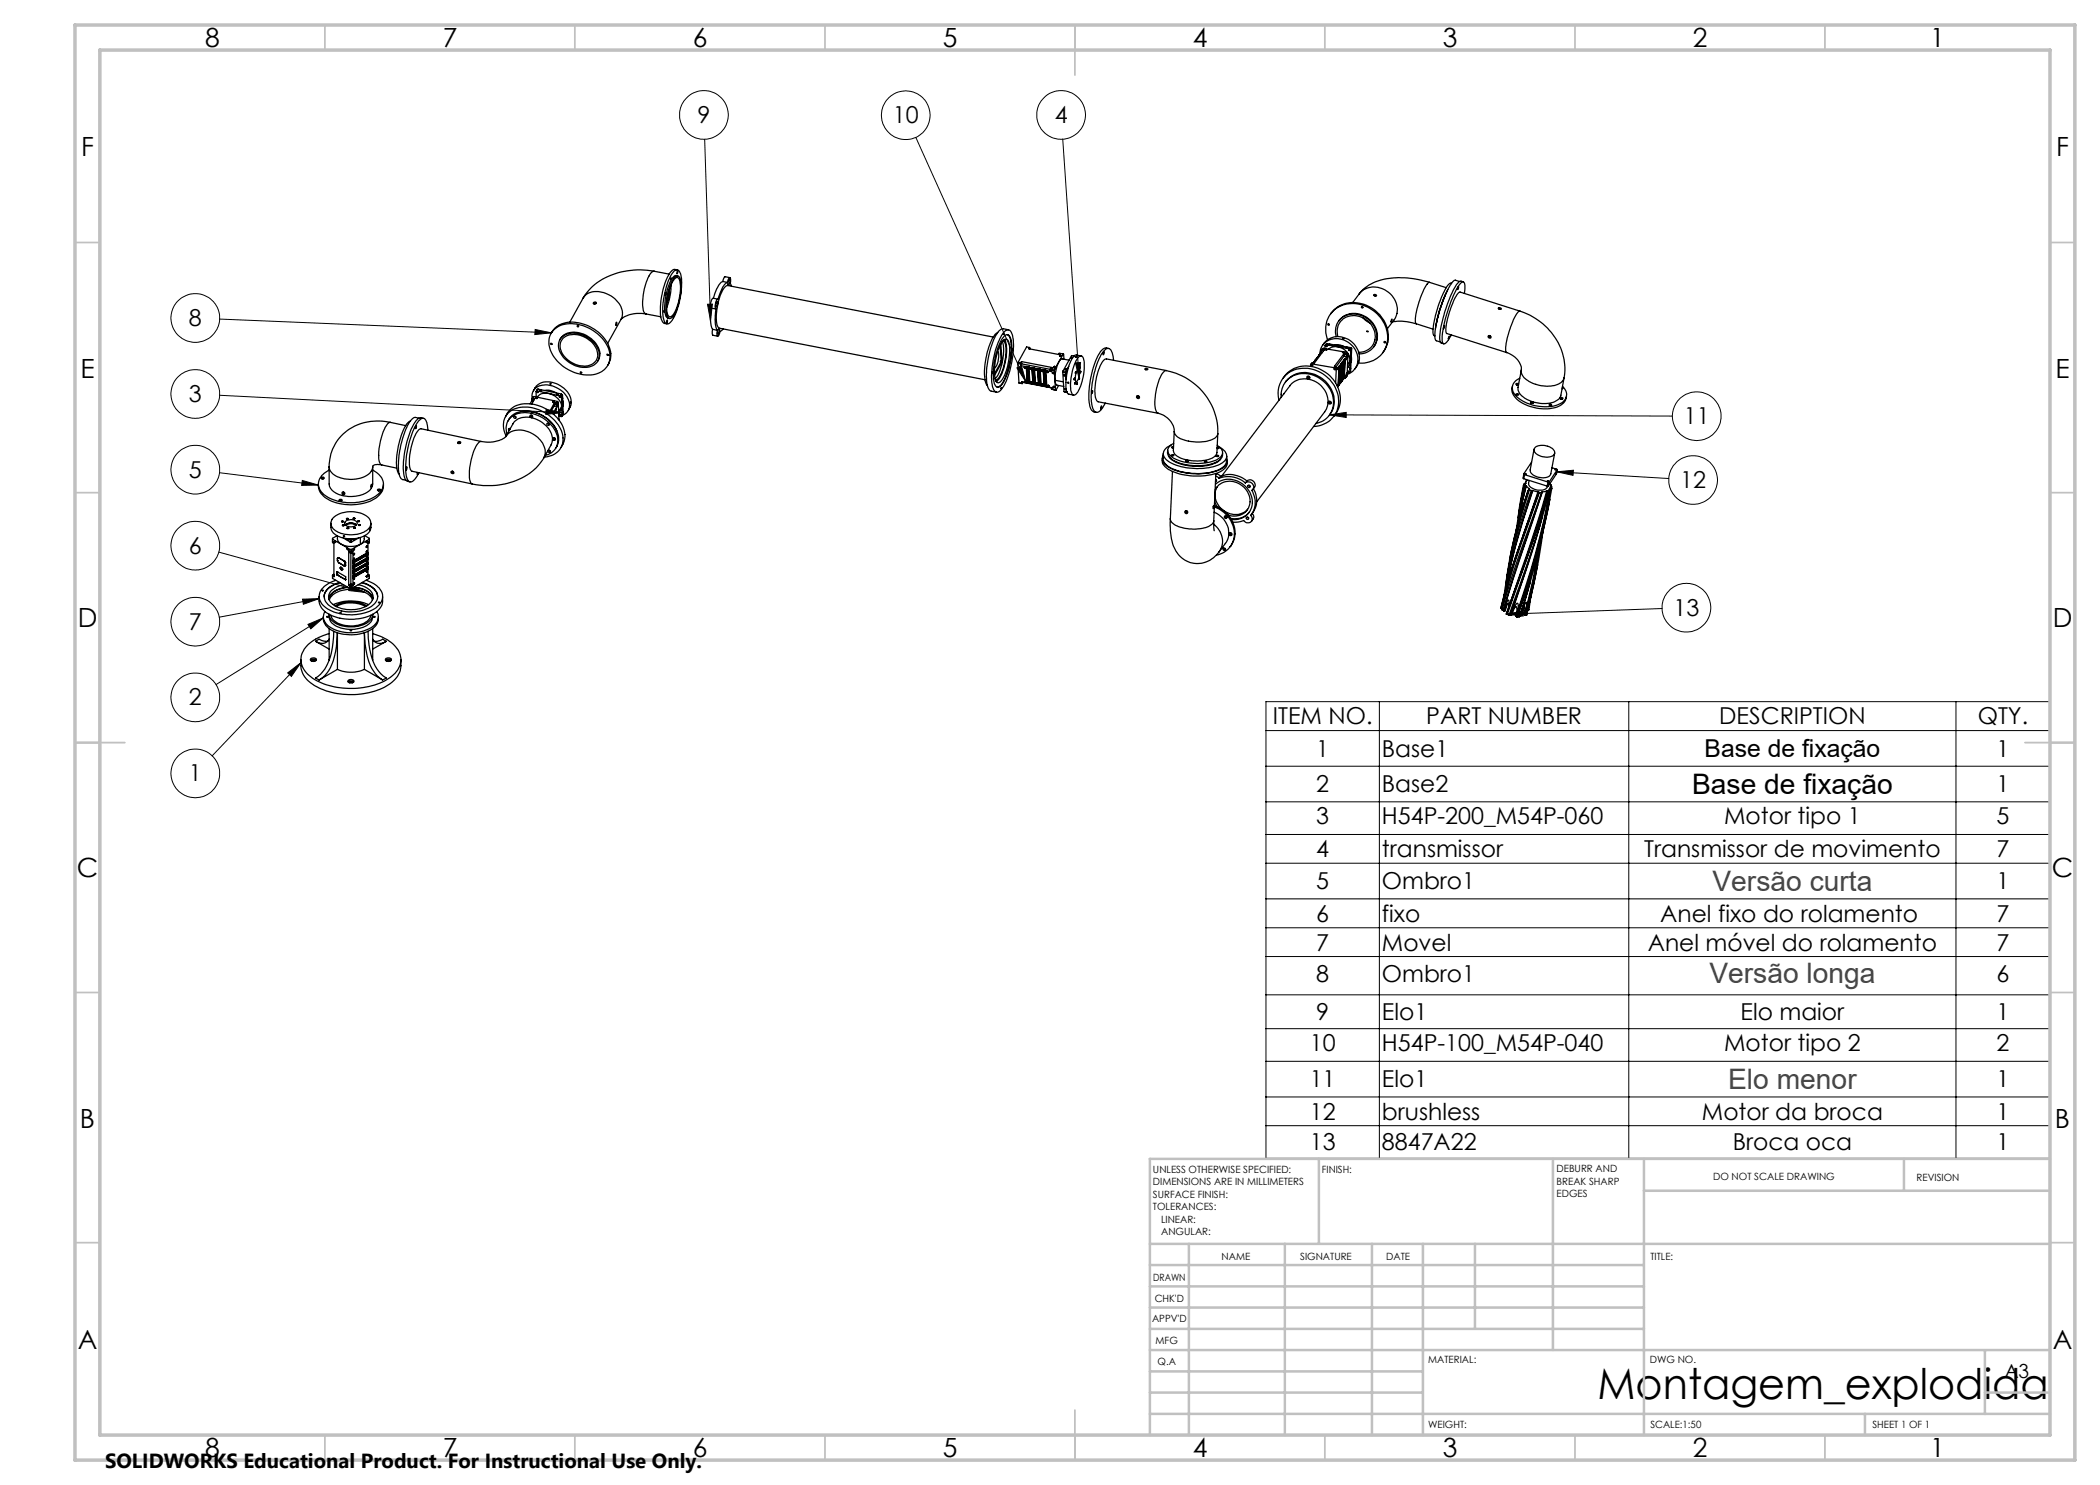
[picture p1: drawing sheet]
<svg xmlns="http://www.w3.org/2000/svg" width="420mm" height="297mm" viewBox="0 0 420 297" stroke-linecap="round" stroke-linejoin="round" font-family="sans-serif">
<defs><g id="words">
<text font-size="8.5" x="319.5" y="279.7">Montagem_explodida</text>
<text font-size="5.6" x="338.4" y="158.8">Base de fixação</text>
<g font-size="5.6" fill="#434343">
<text x="342.5" y="178.2">Versão curta</text>
<text x="341.9" y="196.7">Versão longa</text>
<text x="345.6" y="217.8">Elo menor</text>
</g>
<g font-size="5.3">
<text x="41" y="9.5">8</text>
<text x="88.5" y="9.5">7</text>
<text x="138.5" y="9.5">6</text>
<text x="188.5" y="9.5">5</text>
<text x="238.5" y="9.5">4</text>
<text x="288.5" y="9.5">3</text>
<text x="338.5" y="9.5">2</text>
<text x="386" y="9.5">1</text>
<text x="16.2" y="31.3">F</text>
<text x="411.2" y="31.3">F</text>
<text x="16.1" y="75.5">E</text>
<text x="411.1" y="75.5">E</text>
<text x="15.5" y="125.5">D</text>
<text x="410.5" y="125.5">D</text>
<text x="15.4" y="175.5">C</text>
<text x="410.4" y="175.5">C</text>
<text x="16" y="225.5">B</text>
<text x="411" y="225.5">B</text>
<text x="15.5" y="269.8">A</text>
<text x="410.5" y="269.8">A</text>
<text x="41" y="291.5">8</text>
<text x="88.5" y="291.5">7</text>
<text x="138.5" y="291.5">6</text>
<text x="188.5" y="291.5">5</text>
<text x="238.5" y="291.5">4</text>
<text x="288.5" y="291.5">3</text>
<text x="338.5" y="291.5">2</text>
<text x="386" y="291.5">1</text>
</g>
<text font-size="4.9" x="340.9" y="151.5">Base de fixação</text>
<g font-size="4.7">
<text x="139.5" y="24.6">9</text>
<text x="178.6" y="24.7">10</text>
<text x="210.9" y="24.6">4</text>
<text x="37.8" y="65.2">8</text>
<text x="37.8" y="80.4">3</text>
<text x="336.8" y="84.9">11</text>
<text x="37.8" y="95.6">5</text>
<text x="336" y="97.6">12</text>
<text x="37.8" y="110.8">6</text>
<text x="37.8" y="126">7</text>
<text x="334.7" y="123.2">13</text>
<text x="37.8" y="141.1">2</text>
<text x="254.6" y="144.9">ITEM NO.</text>
<text x="285.3" y="144.9">PART NUMBER</text>
<text x="343.8" y="144.9">DESCRIPTION</text>
<text x="395.5" y="144.9">QTY.</text>
<text x="263.2" y="151.3">1</text>
<text x="276.4" y="151.3">Base1</text>
<text x="399.3" y="151.3">1</text>
<text x="37.8" y="156.3">1</text>
<text x="263.2" y="158.5">2</text>
<text x="276.4" y="158.5">Base2</text>
<text x="399.3" y="158.5">1</text>
<text x="263.2" y="164.9">3</text>
<text x="276.4" y="164.9">H54P-200_M54P-060</text>
<text x="344.8" y="164.9">Motor tipo 1</text>
<text x="399.3" y="164.9">5</text>
<text x="263.2" y="171.4">4</text>
<text x="276.4" y="171.4">transmissor</text>
<text x="328.8" y="171.4">Transmissor de movimento</text>
<text x="399.3" y="171.4">7</text>
<text x="263.2" y="177.9">5</text>
<text x="276.4" y="177.9">Ombro1</text>
<text x="399.3" y="177.9">1</text>
<text x="263.2" y="184.3">6</text>
<text x="276.4" y="184.3">fixo</text>
<text x="332.1" y="184.3">Anel fixo do rolamento</text>
<text x="399.3" y="184.3">7</text>
<text x="263.2" y="190.1">7</text>
<text x="276.4" y="190.1">Movel</text>
<text x="329.6" y="190.1">Anel móvel do rolamento</text>
<text x="399.3" y="190.1">7</text>
<text x="263.2" y="196.4">8</text>
<text x="276.4" y="196.4">Ombro1</text>
<text x="399.3" y="196.4">6</text>
<text x="263.2" y="204">9</text>
<text x="276.4" y="204">Elo1</text>
<text x="348.1" y="204">Elo maior</text>
<text x="399.3" y="204">1</text>
<text x="261.9" y="210.2">10</text>
<text x="276.4" y="210.2">H54P-100_M54P-040</text>
<text x="344.8" y="210.2">Motor tipo 2</text>
<text x="399.3" y="210.2">2</text>
<text x="261.9" y="217.5">11</text>
<text x="276.4" y="217.5">Elo1</text>
<text x="399.3" y="217.5">1</text>
<text x="262" y="223.9">12</text>
<text x="276.4" y="223.9">brushless</text>
<text x="340.4" y="223.9">Motor da broca</text>
<text x="399.3" y="223.9">1</text>
<text x="262" y="230.1">13</text>
<text x="276.4" y="230.1">8847A22</text>
<text x="346.5" y="230.1">Broca oca</text>
<text x="399.3" y="230.1">1</text>
</g>
<text font-size="4.1" x="21" y="293.7">SOLIDWORKS Educational Product. For Instructional Use Only.</text>
<text font-size="3.9" x="400.9" y="275.5">A3</text>
<g font-size="2">
<text x="230.6" y="234.6">UNLESS OTHERWISE SPECIFIED:</text>
<text x="230.6" y="237.1">DIMENSIONS ARE IN MILLIMETERS</text>
<text x="230.6" y="239.6">SURFACE FINISH:</text>
<text x="264.4" y="234.6">FINISH:</text>
<text x="311.3" y="234.5">DEBURR AND</text>
<text x="311.3" y="237">BREAK SHARP</text>
<text x="311.3" y="239.5">EDGES</text>
<text x="342.6" y="236">DO NOT SCALE DRAWING</text>
<text x="383.3" y="236.2">REVISION</text>
<text x="230.6" y="242.1">TOLERANCES:</text>
<text x="232.2" y="244.6">LINEAR:</text>
<text x="232.2" y="247.1">ANGULAR:</text>
<text x="244.3" y="252">NAME</text>
<text x="260" y="251.9">SIGNATURE</text>
<text x="277.2" y="251.9">DATE</text>
<text x="330.1" y="251.9">TITLE:</text>
<text x="230.6" y="256.1">DRAWN</text>
<text x="230.9" y="260.3">CHK'D</text>
<text x="230.4" y="264.4">APPV'D</text>
<text x="231.1" y="268.8">MFG</text>
<text x="231.5" y="273">Q.A</text>
<text x="285.6" y="272.5">MATERIAL:</text>
<text x="330" y="272.5">DWG NO.</text>
<text x="285.6" y="285.5">WEIGHT:</text>
<text x="330.1" y="285.6">SCALE:1:50</text>
<text x="374.5" y="285.6">SHEET 1 OF 1</text>
</g>
</g></defs>
<g fill="none" stroke="#000" stroke-width=".25">
<path d="M116.6 59.6a3.4 3.4 0 0 1 4.2-1.1 5.1 5.1 0 0 1 3.7 4.3l-.2 .9-2.8 5M116.6 59.6l-2.7 4.8M130.8 54.3a14.3 14.3 0 0 0-13 3.8l-1.2 1.5M130.8 54.3a1.8 1.8 0 0 0-1.3 1.4 11.2 11.2 0 0 0-.7 6.7l.4 .4M130.8 54.3l3 .5M133 58.6h.1v.3l-.1 .2zM133.6 59.3v.2zM133.7 58.7v.7M133.7 59.4l-.2 .5M133.7 59.4l.2 .1M133.8 58.2l.1 1.3M133.9 59.5l-.5 .9"/>
<path d="M134.2 55.6v.3zM134.2 57l-.2 2.3-.7 2.2M134.8 54.3a.73 .73 0 0 1 .8-.3 .73 .73 0 0 1 .5 .7 14.1 14.1 0 0 1-1.9 9.6 .75 .75 0 0 1-.8 .5 .75 .75 0 0 1-.6-.8 13.9 13.9 0 0 1 2-9.7zM135 55.7a.55 .55 0 0 1 .6-.1 .55 .55 0 0 1 .4 .6 10.1 10.1 0 0 1-1.6 7 .52 .52 0 0 1-.6 .1 .52 .52 0 0 1-.3-.5 10 10 0 0 1 1.5-7.1zM135 55.3a.61 .61 0 0 1 .7-.1 .61 .61 0 0 1 .4 .7 11.2 11.2 0 0 1-1.7 7.6 .61 .61 0 0 1-.7 .1 .61 .61 0 0 1-.4-.6 11.5 11.5 0 0 1 1.6-7.5zM135.5 54a1.41 1.41 0 0 0-1.8 1.1 14.5 14.5 0 0 0-1.4 8.8l.5 .8 .6 .1M135.5 54.3l.1 .1-.2 .3zM135.5 55.2a1.29 1.29 0 0 0-1.4 1.1 11.2 11.2 0 0 0-.9 7l.3 .3 .4 .1M143.6 59.8l-1-.1a1.86 1.86 0 0 0-.4 1.9M143.6 59.9a1.65 1.65 0 0 0-.4 1.9M144.6 56.3a4.9 4.9 0 0 0-1.9 3.4M144.6 56.3l.9 .2"/>
<path d="M145.5 56.5a4.5 4.5 0 0 0-1.8 2.9l-.1 .5M145.5 56.5v-.2a.54 .54 0 0 1 .6-.7v1.1l.2 .6M145.8 55.9a.8 .8 0 0 1-.2 1.1v-.4zM146 55.5l-1.1-.1-.3 .9M271.9 58.8a4.3 4.3 0 0 1 6.8 .7 3.8 3.8 0 0 1 .1 4.5l-1.3 1.8M271.9 58.8l-1.4 1.7M274.8 58.9h.3l.2 .2a.28 .28 0 0 1-.3 .1 .28 .28 0 0 1-.2-.3zM274.8 59.2h.4M285.9 56.5a15.7 15.7 0 0 0-12.1 .5l-1.1 .8-.8 1M285.9 56.5h-.1a12.5 12.5 0 0 0-2.5 5.7l-.2 1.5v.6l.2 .5M285.9 56.5l3.3 1M289.1 58.8a28.9 28.9 0 0 0-1.8 5.9"/>
<path d="M289.6 57.9a25.7 25.7 0 0 0-2.5 7.8M290.3 56.7a.58 .58 0 0 0-.8 .4 21 21 0 0 0-2.9 9.7l.2 .3 .2 .1M291.7 57.3l-.2 .6zM291.9 56.3l-.8-.2a1.44 1.44 0 0 0-1.1 1 25.8 25.8 0 0 0-3 10.5l.3 .6 .8 .2M292.7 56.4l-.5-.2a1.63 1.63 0 0 0-1.2 1.2 25.9 25.9 0 0 0-3.1 10.4l.3 .8 .5 .2M292.9 58.7l.1-.9a1.46 1.46 0 0 0-.4-1.4 3.5 3.5 0 0 0-1.6 2.1 24.6 24.6 0 0 0-2.6 9.7 .45 .45 0 0 0 .3 .5 .45 .45 0 0 0 .6-.2l.9-1.5M106.4 79.8h.1M106.4 79.7a2.35 2.35 0 0 1 2.7-2.7 4.8 4.8 0 0 1 4.8 4.1 2.16 2.16 0 0 1-1.4 2M106.6 79.7h.3l-.5 1.1M106.6 79.7l-.2 .1M106.7 78.2a3.2 3.2 0 0 1 4.5-1.5 4.2 4.2 0 0 1 3 4.3l-.5 1.1M106.8 79.3l-.2 .4"/>
<path d="M106.8 79.3l4.7 1M106.8 79.3l-.4 .5M106.9 79.8l-.3-.1-.3 .3M107.2 79.6l.1 .1h.2M107.2 79.6l.2-.1 .1 .2M107.2 79.6h.1M107.2 79.6v.1M107.2 79.6l.3 .1M107.2 78.3v1.1M107.4 78.2l-.2 .1M107.4 78.2l4.7 1M107.4 78.3v.1"/>
<path d="M107.5 79.4a2.59 2.59 0 0 1 3.8 0 2.52 2.52 0 0 1 1 1.9M107.5 79.7h.1M107.5 79.7h-.1M107.6 77.8l-.2 .4M107.6 77.8l4.7 1M107.6 77.8l-.4 .5M108 78.1l.1 .1h.2M108 78.1l.2-.1 .1 .2M108 78.1h.1M108 78.1l.1 .1M108 78.1l.3 .1M108 78.1v.1"/>
<path d="M108.3 78.2h-.1M108.3 78.2h.1M108.9 78.1a3 3 0 0 1 2.4 .5M110.2 66.7a4.6 4.6 0 0 1 5.2-2.2 7.8 7.8 0 0 1 6.8 6.2l-.1 1.1-.5 1.3M110.8 66a6 6 0 0 1 6.6-.5 7.1 7.1 0 0 1 4.6 5.9 4 4 0 0 1-4.8 3.6 8 8 0 0 1-7.4-6.1 3.5 3.5 0 0 1 1-2.9zM111.4 78.8v.1h.3M111.4 78.8h.3v.1M111.4 78.8v.1M111.4 78.9h.1M111.4 78.9h.3M111.7 78.9h-.1M111.7 78.9h.1"/>
<path d="M111.9 79.3v.1M112 67.9a3.3 3.3 0 0 1 4.2-1.2 4.7 4.7 0 0 1 3.7 4.6l-.3 .9M112.1 79.2l.2 .2M112.3 79.4l.1 3.8M112.3 78.8l-.2 .4M112.3 78.8l.2 .2M112.4 67.4a4.2 4.2 0 0 1 5.1 .1 3.9 3.9 0 0 1 2.2 4.5 3.5 3.5 0 0 1-4.6 1.2 4.7 4.7 0 0 1-3.4-4.5l.2-.5zM112.4 79.6v.1M112.4 79.7v.1M112.4 79.7h.1M112.5 79.6l-.1 .2M112.5 79.6l-.1 .1"/>
<path d="M112.5 79l-.2 .4M112.5 79l.1 3.8-.2 .4M112.6 67.7a4.4 4.4 0 0 1 5.8 .8 2.86 2.86 0 0 1 .5 4 4.2 4.2 0 0 1-5.3-.5 3.1 3.1 0 0 1-1.2-4.1zM118.7 60.5a.26 .26 0 0 1 .4-.1 .26 .26 0 0 1 .1 .3 .26 .26 0 0 1-.4 .1 .26 .26 0 0 1-.1-.3zM119.1 60.7l-.1-.1-.1 .2M123.3 64.4l.1 .3-.2 .3zM129.2 62.8a5.6 5.6 0 0 0-5 1.1M129.2 62.8l3 .6M132.8 62.1v.3zM133.4 64l.1 .3-.2 .2zM142.2 61.6l-.1 2.1a3.8 3.8 0 0 0 .4 2.2M142.2 61.6l1 .2"/>
<path d="M142.5 65.9l.1 1.2 .9 .1M142.5 65.9l1 .2M143.2 61.8l-.1 1.7a4.3 4.3 0 0 0 .4 2.6M143.4 60.3h.1l.1 .2-.3 .9-.1-.5zM143.8 65.7l.1 .5-.3 .6v-.7zM144.6 65.8l-.1 .2a1.64 1.64 0 0 0-.8 1.2h-.1a.89 .89 0 0 1-.1-1.1M198.4 74.4v.2zM198.6 67.4l-53-10.3a1.61 1.61 0 0 0-1.2 1.3 11 11 0 0 0-.9 6.8l.4 .4 53.1 10.3M199.4 76.2l-.2 .1M199.5 70.3a3.5 3.5 0 0 1-.6 3.3M199.6 66.5a4.8 4.8 0 0 0-1.9 3 12.7 12.7 0 0 0-.5 7.3l.3 .3M200 69.1l.2 3.3"/>
<path d="M200.1 72.2v.2zM200.2 68.8l.2 3.6M200.2 77.5v.2zM200.2 72.4l-1.3 2.4M200.2 72.4h.2M200.4 72.4l-1.5 2.7M200.4 68.3a9.4 9.4 0 0 1-.7 6.5l-.7 .9M200.6 68.2a2.3 2.3 0 0 1 .6 2.2 8.9 8.9 0 0 1-1.8 5.5l-.3 .1M200.7 66.7v.2zM200.8 67.9a.67 .67 0 0 1 .8 0 .67 .67 0 0 1 .2 .7 11.6 11.6 0 0 1-1.6 7.7 .59 .59 0 0 1-.7 .2 .59 .59 0 0 1-.4-.6 11.1 11.1 0 0 1 1.7-8zM200.8 67.2a.73 .73 0 0 1 .9-.2 .73 .73 0 0 1 .4 .7 13.5 13.5 0 0 1-1.9 9.4 .71 .71 0 0 1-.7 .4 .71 .71 0 0 1-.6-.7 13.7 13.7 0 0 1 1.9-9.6zM201 68l-.1-.1a7 7 0 0 1 0 5.1l-.9 2.5-.8 .8"/>
<path d="M201.1 66.1a.77 .77 0 0 1 .8-.1 .77 .77 0 0 1 .5 .7 14.6 14.6 0 0 1-.8 8.4l-.7 1.8a2 2 0 0 1-1.6 1.5 1.77 1.77 0 0 1-.9-1.8 17.2 17.2 0 0 1 2.4-10.1zM201.5 67a2.42 2.42 0 0 1 .7 2.2 14.9 14.9 0 0 1-1.9 7.7l-.5 .4-.4 .1M201.7 66l-1-.2a1.76 1.76 0 0 0-1.5 1.2 17.4 17.4 0 0 0-1.7 10.3l.5 .8 1.3 .3M202.6 69.7l-.1 .3zM203.6 72.7l.2 3.9M203.6 72.7l.5 .1M203.6 72.5l.6 .1M203.6 72.5v.2M203.8 76.6l.6 .1M204.1 72.8l.1 .3M204.2 73.1l1 .2M204.2 72.6l-.1 .2"/>
<path d="M204.2 72.6v.3zM204.2 72.6h.1M204.3 72.3l6.2 1.2-.1 .3M204.3 72.3l-.1 .3M204.3 72.3v.5M204.3 72.8l-.1 .3M204.3 72.8l5.7 1.1M204.4 76.7h.1M204.4 76.4v.1l.1-.1M204.6 76.5l5.7 1v.2M204.6 76.4v.1M204.6 76.5l-.2 .2"/>
<path d="M204.9 73.5l.1 .2 .1-.1M204.9 73.5l.1-.1 .1 .2M204.9 73.5h.2M204.9 73.5l.1 .1 .1-.1M204.9 73.5h.1M204.9 73.4v.1M205 76.3l.2-.1 .1 .1M205 76.3l.1 .1 .2-.1M205 76.3h.1M205.1 76.3h.2M205.1 76.2v.1M205.1 73.5v.1"/>
<path d="M205.2 73.3l.3 3.3M205.3 73.3h.1M205.3 73.3h-.1M205.3 73.3l.2 3.2M205.3 76.3h.1M205.4 73.4h.2M205.4 73.4l.2 3.2 .2 .1M205.4 73.3v.1M205.5 76.6l-1.2-.2 .1 .3M205.5 76.5v.1M205.5 76.5h.1M205.6 73.4l.2 3.3"/>
<path d="M205.7 73.4h.1M205.7 73.4h-.1M205.7 73.4l.2 3.2M205.8 73.4l.6 .2M205.8 73.4l.2 3.3 .6 .1M205.8 69.7h.1M205.9 69.5l-.2 .2 6.2 1.2 .2-.2 .6 .1M205.9 69.5l-.6-.1-1.7 3.1M205.9 76.6l-.1 .1M205.9 76.6h.1M205.9 69.5l.1 .3M205.9 69.7h-.1"/>
<path d="M205.9 69.7v.1M206 73.7l.1 .2 .2-.1M206 73.7l.1-.1 .2 .2M206 73.7l.1-.1 .1 .2M206 73.7l.1 .1h.1M206 73.7h.1M206.1 73.6l-.1 .1M206.2 76.5l.1-.1 .1 .1M206.2 76.5l.1 .2 .1-.2M206.2 76.5h.1M206.2 76.5h.2M206.2 73.8h.1"/>
<path d="M206.2 76.4v.1M206.4 73.6l.2 3.2M206.4 73.5l.1 .1M206.4 73.5v.1M206.4 73.5l.2 3.3M206.4 76.5h.1M206.5 73.6h.3M206.5 73.6l.2 3.2 .3 .1M206.6 76.8h.1M206.8 73.6l.1 .1M206.8 73.6l.2 3.3M206.9 73.7l.6 .1"/>
<path d="M206.9 73.7l.2 3.2 .6 .1M207 76.9h.1M207.1 73.9l.1 .2 .2-.1M207.1 73.9l.1-.1 .2 .2M207.1 73.9h.1M207.2 73.9l.1-.1 .1 .2M207.2 73.9l.2 .1M207.2 73.9h.1M207.3 76.7l.2-.1 .1 .2M207.3 76.7l.1 .2 .2-.1M207.3 76.7h.2M207.3 76.7l.2 .1v-.1"/>
<path d="M207.3 76.7h.1M207.4 74h.1M207.4 76.6l-.1 .1M207.5 73.8l.2 3.2M207.5 73.7l.1 .1M207.5 73.7v.1M207.5 73.7l.3 3.3M207.5 76.7l.1 .1M207.6 73.8l.3 .1M207.6 73.8l.3 3.2 .2 .1M207.8 77h-.1M207.8 77h.1"/>
<path d="M207.9 73.9l.2 3.2M207.9 73.8l.1 .1M207.9 73.8v.1M207.9 73.8l.2 3.2M208 73.9l.7 .1M208 73.9l.2 3.2M208.1 77l.1 .1M208.1 77v.1M208.2 74.2l.2 .1 .1-.1M208.2 74.2l.2-.2 .1 .2M208.2 74.2h.1M208.2 77.1l.6 .2"/>
<path d="M208.3 74.2h.2M208.3 74.1v.1M208.4 76.9l.1-.1 .2 .2M208.4 76.9l.2 .2 .1-.1M208.5 76.9l.1-.1 .1 .2M208.5 76.9l.1 .1h.1M208.5 76.9h-.1M208.5 74.2h.1M208.5 76.8v.1M208.7 74h.1M208.7 74l.1 3.3M208.7 77h.1"/>
<path d="M208.8 74l.2 .1M208.8 74l.2 3.3h.2M209 77.2l-.2 .1M209 74.1l.2 3.2M209.1 74l.1 .1M209.1 74l-.1 .1M209.1 74l.2 3.3M209.2 74.1l.2 3.2 1.1 .3 .1 .3M209.3 77.3h-.1M209.3 77.3h.1M209.3 74.4l.2 .1 .2-.1M209.3 74.4l.3-.1 .1 .1"/>
<path d="M209.3 74.4h.1M209.4 74.4h.2M209.4 74.3v.1M209.5 77.1l.2-.1 .1 .2M209.5 77.1l.1 .2 .2-.1M209.6 77.1l.1-.1 .1 .2M209.6 77.1l.1 .2 .1-.1M209.6 77.1h-.1M209.6 74.4h.1M209.6 77.1h.1M209.8 77.2h.1M210 74l.3 .2"/>
<path d="M210 74l.3 .1M210.3 77.7l.3 .2M210.3 77.7l.2 .1M210.3 74l.6 .2M210.3 74v.3l-1.1-.2M210.4 73.8l.5 .1M210.4 73.8l-.1 .2M210.4 73.7h-.3l-.1 .3M210.5 74.6l.1 .2 .2-.2M210.5 74.6l.2-.1 .1 .1M210.5 74.6h.2M210.5 74.6l.2 .1v-.1"/>
<path d="M210.5 74.6h.1M210.6 77.9l.6 .1M210.6 77.9l.5 .1M210.6 74.5l-.1 .1M210.6 77.4l.2-.1 .2 .1M210.6 77.4l.1 .1 .3-.1M210.6 77.4h.1M210.7 77.4h.2M210.7 74.6h.1M210.7 77.3v.1M210.9 74.2l.2 3.8M210.9 73.3l-.2 .1 .1 .1"/>
<path d="M210.9 73.3l.1 .1-.2 .1M210.9 73.9v.3M210.9 73.3v.2M210.9 77.4h.1M211 73.4l-.2-.1v.2M211 76.1a1.03 1.03 0 0 0 .4 .9l1.4 .3M211 76.1l1.7 .3M211.1 78h.1M211.7 77.1l-.5 .9M212.1 70.7h-.3l-.1 .2M212.2 71.1h-.2l.1 .2M212.2 71.1l.1 .1-.2 .1"/>
<path d="M212.2 71.1v.2M212.2 71.1l-.1 .2M212.5 74.5l.6 .1M212.5 74.5l.3 3.8M212.6 74.2l-.1 .3M212.6 74.2l.6 .1M212.7 70.8l-1.8 3.1M212.7 70.8l.1 1.1M212.7 75l.1 .2 .2-.1M212.7 75l.2-.1 .1 .2M212.7 75h.1M212.8 75l.1-.1 .1 .2"/>
<path d="M212.8 75l.2 .1M212.8 78.3l.6 .1M212.8 78.3l.6 .2M212.8 75h.1M212.9 77.8l.2-.1 .1 .2M212.9 77.8l.2 .2 .1-.1M212.9 77.8h.3M212.9 77.8h.1M213 77.7l-.1 .1M213 75.1h.1M213.1 74.6l.1 1.3M213.2 73.7l-.2 .1 .1 .1"/>
<path d="M213.2 73.7l.1 .1-.2 .1M213.2 73.8v.1zM213.2 73.8l-.1 .1M213.2 74.3l-.1 .3M213.2 77.8v.1M213.3 74.4h.1M213.3 74.4l-.1 .2M213.4 78.4h.1M213.7 73.3l-.5 1M213.8 72l-1.4-.2a2.15 2.15 0 0 0-1.1 1.9l-.3 2.4M214.4 71.5l-.2 .1 .1 .1M214.4 71.5l.1 .1h-.2v.1"/>
<path d="M214.4 71.5l-.1 .2M214.8 71.2l-.5-.1-1.7 3.1M214.8 75.7v.3zM214.9 75.7h.1M214.9 75.7l-.1 .2M215 76.5v.3zM215 76.5v.3M215.1 71.4h.2zM215.1 74.3v.3zM215.1 74.3v.3M215.4 76.6v.3zM215.4 76.6l-.1 .3"/>
<path d="M215.5 73.3v.4zM215.5 73.3l.1 .1M215.6 73.9h.1a1.62 1.62 0 0 1 0 1.8 .42 .42 0 0 1-.5 .6l-.1-1.3zM215.6 73.4l-.1 .2M215.8 71.3a.59 .59 0 0 1 .7 0 .59 .59 0 0 1 .2 .7 10 10 0 0 1-1.5 6.8 .5 .5 0 0 1-.5 .2 .5 .5 0 0 1-.4-.5 9.9 9.9 0 0 1 1.5-7.2zM215.8 75.6v.3zM215.9 75.6l-.1 .2M215.9 73.4v.3M216 73.4l-.1 .3zM216.1 74.3v.3zM216.1 74.3l-.1 .2M216.3 71.2l-1-.2a1.53 1.53 0 0 0-1.2 1.3 9.4 9.4 0 0 0-.6 6.4l1.2 .3"/>
<path d="M218.4 78.1a.32 .32 0 0 1 .2 .3 .32 .32 0 0 1-.2 .3zM220.8 70.3v.3l-.1 .4zM221.7 69.7a1.41 1.41 0 0 0-1.8 1 17.2 17.2 0 0 0-1.9 10.7 1.22 1.22 0 0 0 1.3 1M222.7 72.1v-.4a2.05 2.05 0 0 0-1.1-2 3.3 3.3 0 0 0-1.9 2.3 17 17 0 0 0-1.2 9.5 .85 .85 0 0 0 .5 .8 .85 .85 0 0 0 .9 0l.7-.8 .5-.9M227.6 79.2l.2 .2M229 73.8l.3-.1 .3 .1-.5 .1zM229.1 73.9h.3M233.3 74.1a12.7 12.7 0 0 1 10.3 12.6M233.3 74.1l-12-2.3a2.65 2.65 0 0 0-1.6 2.1 10.4 10.4 0 0 0-.4 6.1l.3 .4 12 2.3M233.3 74.1a2.65 2.65 0 0 0-1.6 2.1 10.4 10.4 0 0 0-.4 6.1l.3 .4M256.2 79.5a4.6 4.6 0 0 1 6.5-4.4 5.5 5.5 0 0 1 3.3 7.8 4.3 4.3 0 0 1-2.8 1.8M256.6 75.6a5.9 5.9 0 0 1 8.7-1 5.9 5.9 0 0 1 1.4 8.7"/>
<path d="M256.8 78.7l-.1 .1M257.1 76.4a5.2 5.2 0 0 1 7.7-.4 5.1 5.1 0 0 1 1.1 7.1M261.7 75.3l.2 .2M261.7 75.3l.1 .1M262.1 72.9v.4M262.3 72.8l-.2 .1M262.3 72.8l4.8 .8M262.3 72.9v.1M262.5 72.5l-.2 .3M262.5 72.5l-.4 .4M262.7 72.5h.1M262.8 72.4l-.1 .1"/>
<path d="M262.8 72.4h.1M263 72h.1l-.3 .4M263 72v.1M263.1 71.9l-.1 .1M263.2 71.9h-.1M263.2 71.9h.1M263.4 71.5l-.2 .4M263.4 71.5v.1M263.5 71.4l.1 .1M263.5 71.4h.1M263.6 71.5h-.2M263.7 71.1l-.2 .3"/>
<path d="M263.8 71l-.1 .1M263.8 71v.1M263.9 70.9v.1M263.9 71h-.1M263.9 70.8a3.4 3.4 0 0 1 5.4-2.5 3.6 3.6 0 0 1 2.3 3.1 3.6 3.6 0 0 1-1.8 3.4l-.4 .1M264.3 70.4l-.4 .5M264.3 70.1h.1M264.5 69.9l.4 .1-2 2.6-.4-.1M264.5 69.9l-.2 .2M264.6 69a3.9 3.9 0 0 1 6.4 .1 3.6 3.6 0 0 1 0 4.7M264.7 69.7l-.2 .2M264.7 69.7l4.7 .8"/>
<path d="M264.7 69.7l-.4 .4M264.7 70.2a.26 .26 0 0 0-.4-.1 .26 .26 0 0 0 .1 .5M264.8 70.1l-.3-.1-.2 .1M265 69.1v.6M265.1 69.9h.3M265.1 69.9h.1M265.2 68.9l4.7 .9M265.2 69.1l-.1 .1M265.4 68.7l-.4 .4M265.4 68.7l4.8 .8M265.5 67.9a5.3 5.3 0 0 1 1.1-5.6 5.3 5.3 0 0 1 5.6-1.4 6.8 6.8 0 0 1 5 8.5 5.3 5.3 0 0 1-5.5 3.2M265.7 69.8a2.69 2.69 0 0 1 3.8 .8"/>
<path d="M265.7 64.8l.2 .1M265.8 68.9l.3 .1M265.8 69h.1M265.8 69h.3M265.8 68.9v.1M266.1 62.8a6 6 0 0 1 8.4-1.1 6.3 6.3 0 0 1 2.5 8.3l-.5 .6M266.9 73.7l-.1 .1M267 69h1l.7 .3M267.1 73.6l.2 .2M267.2 67.3a3.6 3.6 0 0 1 1.1-3.7 3.6 3.6 0 0 1 3.9-.5 4.4 4.4 0 0 1 2.6 6.2 3.5 3.5 0 0 1-3 1.5M267.3 73.8l-.2 2.8M267.3 73.3l.1 .3"/>
<path d="M267.3 73.3l-.2 .3M267.4 73.6l-.1 .2M267.5 77v.3zM267.5 77h.1M267.5 77v.2M267.6 67.3a3.3 3.3 0 0 1 1-3.5 3.3 3.3 0 0 1 3.6-.4 3.8 3.8 0 0 1 1.8 6.2 3.1 3.1 0 0 1-2.3 .8M267.7 73.8h.1M267.7 73.7v.3zM267.7 73.7v.1M267.7 73.8v.1M267.7 77h.1M267.8 64.2a4.3 4.3 0 0 1 6.9 .6 3.8 3.8 0 0 1 0 4.6"/>
<path d="M267.8 73.4l-.4 .5v-.3M267.8 73.4h.1M267.8 73.4l-.3 4M267.9 76.5h.1M267.9 76.4v.4zM267.9 76.5v.2M267.9 73.3l-.1 .1M267.9 73.3l-.2 3.8h-.1M267.9 73.2v.1M267.9 73.2l-.1 3.8M268 76.7h.1M268 73.3h.1"/>
<path d="M268 73.2v.3zM268 73.2v.3M268.1 76.5h.1M268.1 73l-.2 .2M268.1 73l-.1 3.8-.2 .2M268.2 72.9l-.1 .1M268.2 72.9l-.2 3.8M268.2 76.1h.1M268.3 76l-.1 .3zM268.3 76l-.1 .2M268.3 72.7h.1M268.3 72.7v.1"/>
<path d="M268.3 72.8l-.1 .1M268.3 72.8l-.3 3.9M268.3 72.7l-.1 .1M268.3 72.7l-.2 3.8M268.3 76.2h.1M268.4 72.7v.1M268.4 72.8v.2M268.4 72.8h.1M268.4 72.7v.3zM268.5 72.4v.1M268.5 72.4h.1M268.5 70.4l.3 .1"/>
<path d="M268.5 72.5l-.2 .2M268.5 72.5l-.2 3.8-.2 .2M268.5 70.4v.1M268.5 70.5h.3M268.5 67.7l.3 .1zM268.5 72.4l-.1 3.8M268.5 70.5h.1M268.6 75.5v.3zM268.6 75.5v.3M268.6 72.2l.1 .1M268.6 72.2l-.1 .2M268.6 72.2v.1"/>
<path d="M268.6 75.6h.1M268.7 72.3l-.3 3.9M268.7 75.7h.1M268.7 72.3v.3zM268.7 72.3l.1 .1M268.7 72.4h.1M268.8 72.4l-.1 .1M268.8 70.5h.1M268.8 70.9l.3-.2 .3 .3M268.8 71.2l-1.6 2.1M268.8 72.3v.1M268.8 75.6l-.1 .1"/>
<path d="M268.8 75.6h.1M268.9 70.7h.3M268.9 70.7l-2 2.6h.4M268.9 70.7v.2M268.9 72l-.2 .3M268.9 72l-.2 3.8-.2 .3M268.9 72h.1M268.9 72l-.2 3.7M269 75l-.1 .3M269 71.8h.1M269 71.8v.1M269 75.1h.1"/>
<path d="M269 75v.3zM269 71.9l-.1 .1M269 71.9l-.2 3.7M269 71.8l-.1 3.8M269.1 75.3v.2M269.1 75.5l-.3 .2M269.1 71.9h.1M269.1 71.8v.3zM269.1 71.8v.1M269.1 71.9v.1M269.2 75.2v.1M269.2 75.3l-.1 .3"/>
<path d="M269.2 75.5h-.1M269.2 75.5v-.4l-.3 .5M269.2 75.3l-.1 .2M269.2 69.5l.3 .1M269.2 71.3h.2M269.2 70.7l.2 .2M269.2 69.5h.1M269.3 69.5l.2 .1M269.3 69.5v.1M269.3 74.6v.3zM269.3 74.6h.1M269.3 74.6v.2"/>
<path d="M269.4 71l-.1 .3M269.4 71l-.1 .2M269.4 70.5l-.2 .2M269.4 71.3l-.4 .5M269.4 70.9v.4M269.4 70.5l.2 .2M269.5 71.4h.1M269.5 71.3v.3zM269.5 71.3v.1M269.5 71.4v.1M269.5 69.6h.1M269.6 70.7l.3 .7 .1 .8"/>
<path d="M269.6 70.7l-.2 .2M269.6 70.7l-.2 4.5-.2 .3M269.6 74.2v.1M269.8 69.9l-.1 .1M269.9 69.8l.3 .2M269.9 74.5l-.2 .1h-.3M270 72.2l-.1 .6-.4 .8M270 72.2l-.5 .7M270 73.7h.1M270.1 73.6v.3zM270.1 73.6v.1M270.1 73.7l-.1 .1"/>
<path d="M270.1 73.7h.1M270.2 70l-.3 4.5M270.2 69.5l-.3 .3M270.2 69.5l.1 .2M270.2 70.4v.3zM270.2 70.4h.1M270.2 70.4v.2M270.3 71.2v.6M270.3 70.4h-.1M270.3 71.8l-.1 .6M270.3 71.8l-.1 .2M270.3 69.7l-.1 .3"/>
<path d="M270.3 69.7l-.2 4.6-.2 .2M271.7 72.3l-.1 .2zM272.4 61.3l.2 .2M272.6 63.6l1.4 1M273.4 66.2l.2 .2zM276.9 68.3l.2 .2M278.3 63.8l.1 .2-.2 .4zM278.5 64.4a8.9 8.9 0 0 1 4.8 .4M283.3 64.8l3.3 1M288.9 65.2l-.2 .6zM289.8 67.2l-.1 .6zM298.1 67.3l-.2-.1 .2 .1"/>
<path d="M299.7 61.6l.1-.1a.24 .24 0 0 1 .3 .1 .24 .24 0 0 1 0 .3 .31 .31 0 0 1-.4-.3zM299.8 61.8l.3 .1M301.3 70.5a3.8 3.8 0 0 1 3 3.5M302.5 77.3a3 3 0 0 0 2 3.3 8.3 8.3 0 0 0 7.8 .4 2.21 2.21 0 0 0 1-1.7M303.2 78.8h.1a.21 .21 0 0 1 .3-.1 .21 .21 0 0 1 0 .4zM303.3 77l.2-.1 .1 .1M303.7 76.8a.29 .29 0 0 0-.3-.1 .29 .29 0 0 0-.2 .2l.5 .1M304 75.7a2.06 2.06 0 0 0-1.5 1.6 2.06 2.06 0 0 0 .9 2.1 8.5 8.5 0 0 0 8.9 1.2 1.99 1.99 0 0 0 .2-3.3M304 62.2a12.6 12.6 0 0 1 8.9 12.4l-.1 1M304 62.2l-12.1-3.8a11.9 11.9 0 0 0-2.5 5.8l-.2 1.4v.7l.1 .4 12 3.8M304 62.2a3.6 3.6 0 0 0-1.6 2.5 11.3 11.3 0 0 0-1.2 5.7l.1 .1M304.2 74a2.69 2.69 0 0 0 1.9 2.4 6.4 6.4 0 0 0 6.1 .1l.6-.9"/>
<path d="M304.3 74l-.7 3.5a2.68 2.68 0 0 0 1.9 2.4 6.4 6.4 0 0 0 6 .1l.4-.3 .3-.6 .6-3.5M312 79.5h.1a.26 .26 0 0 1 .3 0 .26 .26 0 0 1 .1 .3 .28 .28 0 0 1-.3 0 .28 .28 0 0 1-.2-.3zM312.1 79.8l.2-.1 .1 .1M312.5 77.5l.1 .2h-.2M63.7 96.8a3.5 3.5 0 0 0 2.7 3.5 10.2 10.2 0 0 0 9-.8 2.84 2.84 0 0 0 1.3-2.7M64.3 95.5a.26 .26 0 0 1 .3-.1 .26 .26 0 0 1 .1 .3 .27 .27 0 0 1-.3 .1 .27 .27 0 0 1-.1-.3zM64.4 95.8l.1-.2 .2 .2M65.8 93.4v3.4a3.2 3.2 0 0 0 3.1 2.4 5.6 5.6 0 0 0 5.4-1.6l.2-.8v-3.4M65.8 94a3.1 3.1 0 0 0-2 3.5 5.6 5.6 0 0 0 4.7 2.9 8.6 8.6 0 0 0 7.6-2 2.54 2.54 0 0 0-.9-4l-.7-.4M65.8 93.4a2.85 2.85 0 0 0 2.7 2.3 5.6 5.6 0 0 0 5.8-1.5l.2-.8M67.8 100a.27 .27 0 0 1 .4-.2 .27 .27 0 0 1 .1 .4 .28 .28 0 0 1-.3 .1 .28 .28 0 0 1-.2-.3zM68.7 98.5l.2 .1"/>
<path d="M74.3 96.9l.1 .3-.2 .3zM75.5 97.9a.28 .28 0 0 1 .4-.1 .28 .28 0 0 1 .1 .3 .29 .29 0 0 1-.3 .1 .29 .29 0 0 1-.2-.3zM75.7 98.1v-.1l.3 .1M76.3 93l-1.2-.1-.5 .2-.1 .3M76.3 93l3 .6M78.1 84.5a9.9 9.9 0 0 0-11.6 5.3l-.5 2-.2 1.6M78.1 84.5a1.53 1.53 0 0 0-1.2 1.3 12 12 0 0 0-1 6.6l.2 .4 .2 .2M78.1 84.5l3 .6M81.3 93.4l.1 .2-.2 .4zM82.1 84.2a3.9 3.9 0 0 0-1.7 2.6 14 14 0 0 0-.9 7.5l.3 .5M83.1 85.2l.2-.1v.3l-.2 .3zM83.5 94.5v.4l.1-.4"/>
<path d="M83.8 83.6l-.7-.1a2.53 2.53 0 0 0-1.7 2 17.1 17.1 0 0 0-1.5 9.6l.4 .7 .9 .3M84.7 83.7a1.35 1.35 0 0 0-1.8 .9 18.2 18.2 0 0 0-2 10.7 1.15 1.15 0 0 0 1.1 1.1M85.6 86l-.1-.3a2.29 2.29 0 0 0-.8-2 2.06 2.06 0 0 0-1.7 1.6 17.4 17.4 0 0 0-1.6 10.3 .8 .8 0 0 0 .7 .8 .8 .8 0 0 0 .8-.5l.9-1.4M90.5 94.3l.2 .1M91.6 88.4a.26 .26 0 0 1 .4-.1 .26 .26 0 0 1 .1 .3 .26 .26 0 0 1-.4 .1 .26 .26 0 0 1-.1-.3zM91.7 88.7l.1-.2 .2 .2M91.9 88.7h-.1M96.2 88.3l-12-2.5a1.92 1.92 0 0 0-1.3 1.5 11.4 11.4 0 0 0-.8 6.6l.3 .4 12.1 2.5M96.2 88.3a1.64 1.64 0 0 0-1.2 1.3 12 12 0 0 0-1 6.6l.2 .5 .3 .1M101.1 83.3a4.5 4.5 0 0 1 5.2-2.5 7.9 7.9 0 0 1 6.6 5.7 3.9 3.9 0 0 1-.7 3M101.2 87.3a5.8 5.8 0 0 1-5 1M101.2 87.3l1.4-2.5a3.7 3.7 0 0 1 4.8-.9 4.5 4.5 0 0 1 3 4.5l-1.6 3.2"/>
<path d="M101.2 87.3a3.7 3.7 0 0 1 4.7-.8 4.7 4.7 0 0 1 3.1 4.2l-.2 .9M101.2 87.2a3.7 3.7 0 0 1-.1-3.9 3.7 3.7 0 0 1 3.5-1.9 7.9 7.9 0 0 1 8 5.8 3.7 3.7 0 0 1-3.8 4.2M101.4 86.9a3.2 3.2 0 0 1 3.2-4.4 6.8 6.8 0 0 1 6.9 5.3 3 3 0 0 1-2.5 3.3M101.6 84.2a4 4 0 0 1 4.8-1.8 6.6 6.6 0 0 1 5.3 5.1l-.1 1.3-.4 .8M102 85.9v-.2a.22 .22 0 0 0-.3 .1 .22 .22 0 0 0 .1 .3M102.9 83.3l.3 .1M104.4 82.3a6.9 6.9 0 0 1 7 3.8M106.4 80.1l-.4 .7M106.8 80l-.2-.1a.21 .21 0 0 0-.3 .2 .21 .21 0 0 0 .3 .2M108.8 91.6a12.7 12.7 0 0 1-11.6 5.5l-2.7-.3M109.6 84.7l.2 .1M109.8 90.1l.2 .1"/>
<path d="M110.6 80.3l.1 .1h.1M110.6 80.3l.2-.1v.2M110.6 80.3h.1M110.6 80.3v.1M110.6 80.3l.2 .1M110.6 82.7h-.1M110.6 82.7v.1M110.7 82.6h.1M110.8 82.5l-.1 .3zM110.8 82.5v.1M110.8 82.6l-.1 .2M110.8 80.9l.3-.3 .3 .3"/>
<path d="M110.8 80.4h.1M110.9 80.6h.4M110.9 80.6l-.9 1.7M110.9 80.6v.2M110.9 81.1l-.8 1.3M111.2 81.8l-.1 .3M111.2 81.8h.1M111.2 81.8l-.1 .3zM111.3 80.6l.1 .3M111.3 81.1h.2M111.4 80.9v.1M111.4 80.9l-.1 .3"/>
<path d="M111.4 80.9l.1 .2M111.5 80.3l-.2 .3M111.5 81.1l-.9 1.6M111.5 80.3l.2 .2M111.5 81.1h.1M111.6 81.1l-.1 .2M111.6 81.1h.1M111.7 80.5l-.3 .4M111.7 80.5l.1 3.5M111.7 83.8v.1M111.7 83.9h.1M111.8 83.3h.1"/>
<path d="M111.8 83.2l.5 .1 .1-.1M112 83h.1M112.3 81.3l-.1 .6-.4 .9M112.3 81.3l-.6 1.1M112.5 82.4h.1M112.5 82.4v.2M112.5 80l.2 .7M112.6 82.4l-.1 .2M112.6 82.4h-.1M112.7 80.7l-.1 .6M112.7 80.7l-.2 .2M114.1 80.5v.2z"/>
<path d="M220.3 81.2v.3l-.1 .3zM231.6 82.7a4 4 0 0 1 3.2 3.6l-.1 3.8a2.64 2.64 0 0 0 2.5 1.8 7.6 7.6 0 0 0 5.7-.6l.5-.7 .2-3.9M232.4 91.7a2.51 2.51 0 0 0 2 2.5 12.7 12.7 0 0 0 10 0 1.87 1.87 0 0 0 1.1-1.9M232.6 91.1a1.8 1.8 0 0 0 1.2 2.3 12.5 12.5 0 0 0 10.6 .3 1.57 1.57 0 0 0 .9-2.1M232.7 90.7l-.1 1a2.75 2.75 0 0 0 2.4 2.2 11.9 11.9 0 0 0 9.4-.3l.7-.8 .3-1.5M233.5 90.1a2.09 2.09 0 0 0 1.8 2.3 10.4 10.4 0 0 0 8.6-.4l.5-.5 .1-.9M233.8 91.4a5.8 5.8 0 0 0 4.2 1.8 7.9 7.9 0 0 0 6-1.2l.1-.1M234.2 89a1.85 1.85 0 0 0-1.4 2.3 6.1 6.1 0 0 0 4.3 2.2 11.5 11.5 0 0 0 7.4-.9 1.53 1.53 0 0 0 .9-1.4 1.53 1.53 0 0 0-.9-1.4l-.6-.3M234.2 91h.1a.25 .25 0 0 1 .3-.1 .25 .25 0 0 1 .1 .3zM234.5 89.6h.2M234.5 94.3l-.4 9.4M234.7 89.4h-.4l.4 .2"/>
<path d="M234.7 88.7a1.42 1.42 0 0 0-1.1 1.1 1.42 1.42 0 0 0 .6 1.5 10.1 10.1 0 0 0 9.5 .4 1.35 1.35 0 0 0 .8-1.3 1.35 1.35 0 0 0-.9-1.2l-.1-.1M234.8 86.4a2.43 2.43 0 0 0 2.2 1.6 8.1 8.1 0 0 0 6.1-.4l.5-.9M237.1 92.1l.1-.1a.3 .3 0 0 1 .3 0 .3 .3 0 0 1 .2 .2l-.4 .1zM237.3 92.3h.3M240.9 92.3h.5a.27 .27 0 0 1-.3 .2 .27 .27 0 0 1-.2-.2zM243 98a3.5 3.5 0 0 1 5.6-.7 3.3 3.3 0 0 1-.6 5.7l-1.3 .2-1.1-.2M243.1 96.9a4.5 4.5 0 0 1 7 1.9 3.6 3.6 0 0 1-.3 3.7 3.6 3.6 0 0 1-3.5 1.4M243.1 95.9l.2 .3-.2 .2M243.1 96l.2 .1M243.1 91.2l.1-.1a.3 .3 0 0 1 .3-.1 .3 .3 0 0 1 .2 .3h-.2zM243.2 95.2l.6 .5M243.2 94.8l.5 .1 .4 .4"/>
<path d="M243.2 94.7l-.5 9.4M243.3 91.3h.3M243.4 89.5l.4 .1-.4 .1M243.5 97.3a3.8 3.8 0 0 0 2.9 5.5 3.3 3.3 0 0 0 3.1-1M243.8 95.7a5.1 5.1 0 0 1 5.3 .9M244.1 95.3a5 5 0 0 1 5.3 .9M244.1 95.3l-.3 .4M244.4 95.2l13.6-18.1a4.3 4.3 0 0 1 6.9 .9 3.8 3.8 0 0 1 0 4.4l-13.6 18M249.1 96.6a.99 .99 0 0 1 1.3 .1 .99 .99 0 0 1 0 1.4 4.4 4.4 0 0 1-.3 5 .88 .88 0 0 1 0 1.4 .88 .88 0 0 1-1.4-.4l-1.2 .3-.9 .1M249.4 96.2a1.01 1.01 0 0 1 1.3 0 1.01 1.01 0 0 1 .2 1.3l-.3 .4M249.4 96.2l-.3 .4M249.8 97l.2 .3"/>
<path d="M250.7 97.8a4.3 4.3 0 0 1-.4 5.1M255.8 80a5.1 5.1 0 0 1 6.1-6.3 6.8 6.8 0 0 1 5.7 7.6 4.9 4.9 0 0 1-4.9 4M265.9 80.3l.2 .2-.1-.2M304.3 98.8v.1M304.7 97.1l-1.1 6.5M304.8 94.8l-.2 .8 .2 .1M304.8 95.7l4.6 1.5M304.8 96.9l-1 5.5M304.8 96.9l-.1 .2M304.9 96.8l-1.1 5.6M304.9 96.8l.1 .2M304.9 96.7v.1"/>
<path d="M304.9 96.8l-.1 .1M304.9 96.7l-.2 .4M304.9 94.9l4.7 1.5M304.9 94.9l-.1 .8M304.9 94.8h.4l-.3 .1zM305 97l.2 .1M305 97l-.8 3.3-1 5.9M305.1 96.7h-.2M305.1 96.7h.1M305.1 96.6v.1M305.2 97.1l-1.6 7.5M305.2 97.1l.1 .1"/>
<path d="M305.3 97.2l.5 .5M305.3 97.2l-1.6 7.1M305.3 96.1l-.2 .6M305.3 96.1v-.2l-.1 .4M305.3 96.1h.1M305.5 98.3h.1M305.5 98.3a98.5 98.5 0 0 0-3.6 13.6M305.6 98.3a92 92 0 0 0-4.4 18.5M305.8 97.9h.1M305.8 98l-1 2.9a92.9 92.9 0 0 0-3.4 14.2M305.8 97.9l-.3 .4M305.8 98l-.2 .3"/>
<path d="M305.8 96.1l-.1 .5a1.65 1.65 0 0 0 1.7 1.4 1.67 1.67 0 0 0 2.1-.7M305.8 97.8v.1M305.8 97.7v.1M305.9 97.9l.3 .2M305.9 97.9l-.1 .1M305.9 97.9a99.9 99.9 0 0 0-4 15.1M306.1 80.4h.1a.25 .25 0 0 1 .4-.1 .25 .25 0 0 1 0 .4h-.3zM306.2 80.6l.2-.1 .1 .2M306.2 98.1h.3M306.2 98.1a104.5 104.5 0 0 0-5.4 21.1M306.3 92.4l-1.5 2.4 .1 .1M306.5 98.1h.1"/>
<path d="M306.5 98.1l-1.1 3.3a115.1 115.1 0 0 0-4.3 16.5M306.6 98.1l1 .3M306.6 98.1l-1.9 5.8a114.9 114.9 0 0 0-3.5 13.6M306.8 89.8l-.8 4.2a1.82 1.82 0 0 0 2 1.5 1.77 1.77 0 0 0 2.2-.7l.7-4.2M307 89.5a2.93 2.93 0 0 1 3.9 .8 .98 .98 0 0 1-1.1 1.1h-.5a2.27 2.27 0 0 1-2.5-1.5zM307.6 99l-2.6 6.8a136.6 136.6 0 0 0-4.8 15.8M307.6 99h.1M307.6 98.4h.1M307.6 99l-.3 .7a204.6 204.6 0 0 0-7.1 21.9M307.6 98.4l-3.1 8.9M307.7 98.5h.2M307.7 98.4v.1"/>
<path d="M307.7 98.4l-1.3 3.7M307.7 98.5l-.1 .5M307.7 98.7a197 197 0 0 0-7.4 23M307.7 98.7l-.1 .3M307.9 98.5h.4M307.9 98.5l-.2 .2M307.9 98.5l-2.5 6.9a145.8 145.8 0 0 0-5.1 16.4M308.3 98.5l-3.7 10.4a155.1 155.1 0 0 0-4.2 13.1M308.4 98.4h.1M308.4 98.4l-.1 .1M308.4 98.4l-5.8 17.2-1.9 6.5M308.5 98.4l-6.1 18-1.7 5.7"/>
<path d="M309.4 98.2h.1M309.4 98.2l-.9 .2M309.4 98.2a438.1 438.1 0 0 1-7.2 22M309.5 98.2h.1M309.5 98.2l-1.9 6.4-3.6 10.7M309.6 98.7l-2.4 7.4-5.9 16.7M309.6 98.7a374.9 374.9 0 0 1-8.3 24.1M309.6 98.7h.1M309.6 98.2v.5M309.6 96.4l-.2 .8M309.7 97.2h-.3M309.7 98.2l-.1 .5"/>
<path d="M309.7 98.2h-.1M309.7 98.2l-.1 .3M309.8 97.9l.1 .1M309.8 96.4h-.2M309.8 96.4l-.1 .8M309.9 97.8l-.1 .1M309.9 80.9a.26 .26 0 0 1 .3-.1 .26 .26 0 0 1 .1 .3l-.5-.1zM309.9 98l-.2 .2M309.9 98a249.4 249.4 0 0 1-8.1 25M310 96.8l.2 .1 .1 .4M310 99.9a138.9 138.9 0 0 1-6.6 23.5M310.1 97.4a163.6 163.6 0 0 1-6.9 25.9"/>
<path d="M310.2 97.3h.1M310.2 97.3l-.3 .5M310.2 97.3a154.8 154.8 0 0 1-6.9 26M310.3 97.2v.6M310.3 97.3v.5M310.3 97.8a144.7 144.7 0 0 1-6.9 25.6M310.4 93.6l1 .4M311 93.9l.3 .1h-.2zM311.3 94.8l-1.6 2.4M311.4 93.9l-.1 .9M311.4 94l-1.6 2.4M311.4 94l-.1 .8"/>
<path d="M63.8 119.3v.9a3.8 3.8 0 0 0 2.9 3.1 9.7 9.7 0 0 0 8.8-1.1 2.9 2.9 0 0 0 1-2.9M66.2 104.7v.8a2.38 2.38 0 0 0 2 2 5.5 5.5 0 0 0 5.7-1.1l.3-.7v-1M66.5 107.8l3.5 2.1M66.5 108.3l.3 .2v6.9l-.3-.2M66.6 103.6a5.7 5.7 0 0 1 7.2 0 1.8 1.8 0 0 1-1 2.8 6.1 6.1 0 0 1-6.2-.6 1.54 1.54 0 0 1 0-2.2zM66.7 115l.1 .2M66.7 115v.2M66.8 115h-.1M66.8 114.9l-.3 .1v.7l3.5 2M66.9 108.3h.1M66.9 108.3l.2 .1M67.2 116.1a4 4 0 0 0-3.4 3.3 4.1 4.1 0 0 0 3.3 3.1 9.5 9.5 0 0 0 8.4-1.2 2.55 2.55 0 0 0-.4-4.4l-1.9-.8"/>
<path d="M67.4 114.9l.1 .1M67.4 107.1l-.9 .6v.8l.3 .2M67.4 114.4h.1M67.4 114.9h.1M67.4 114.4v.5M67.5 114.4h-.1M67.5 114.4l1.6 .9v.7M67.5 115l1.6 1M67.5 115l1.6 .9M67.5 115h.1M67.5 107.2v.6a1.98 1.98 0 0 0 2 1.5h.3a4.5 4.5 0 0 0 2.3-.4M67.5 112.1l.2 .4"/>
<path d="M67.5 112.1h.1M67.5 111.7v.4M67.5 111.7h.1M67.6 111.5h.1M67.7 111.5h-.2v.2M67.7 111.5l-.2 .2M67.7 112.5h.1M67.7 111.5l1.1 .7M67.7 112.5l1.1 .7M67.9 116.5a3.5 3.5 0 0 0-3.1 2.8 3.2 3.2 0 0 0 2.8 2.7 7.7 7.7 0 0 0 7.4-1.4 2.19 2.19 0 0 0-1-3.4l-1.6-.7M68 100.2l.1-.1 .2 .1M68 116.6a3.5 3.5 0 0 0-3.2 2.7"/>
<path d="M68.1 113.6v-.1a.26 .26 0 0 1 .3 0 .26 .26 0 0 1 .1 .3M68.1 113.6a.25 .25 0 0 0 0 .3 .25 .25 0 0 0 .4-.1M68.1 113.6l.2-.1 .2 .3M68.1 113.6l.2 .3 .2-.1M68.1 113.6h.1M68.1 113.4h.1M68.4 104.2l.3 .1-.3 .1zM68.4 104.4v-.2h.2v.2M68.4 113.9v.1M68.5 113.8h.1M68.5 105l.3 .1-.2 .1zM68.7 107.6l1.3 .8"/>
<path d="M68.7 116.9a3.8 3.8 0 0 0-2.9 2.1 2.29 2.29 0 0 0 1.8 2.5 6.3 6.3 0 0 0 6.7-1.1 1.95 1.95 0 0 0-1.2-3l-1.5-.5M68.8 105.1l-.3-.1v.2M68.8 105.1l-.1 .1M68.8 112.2l.2 .4M68.8 113.2h.2M68.8 112.2h.1M68.8 113.2h.1M69 113.1l-.2 .1M69 112.6h.1M69 113h.1M69 112.6v.5M69.1 104.3l.3-.2a1.38 1.38 0 0 1 2 .6 1.48 1.48 0 0 1-2.5-.1z"/>
<path d="M69.1 115.9v.1M69.3 104.9a1.91 1.91 0 0 1 1.9 .2M69.3 104.8v.1M69.3 104.9l-.2 .2M69.3 103.7l.3 .1-.2 .1zM69.4 103.9v-.2h.2v.2M69.4 105.5l.3 .2h-.2zM69.4 109.8l.2 .2 .1-.1M69.4 109.8l.1-.1 .2 .2M69.4 107.8h.1M69.4 109.8h.1M69.5 105.7v-.1h.2l-.1 .1"/>
<path d="M69.5 107.7l-.1 .1M69.5 107.8v.1h.2M69.5 109.8h.1M69.5 109.8l.2 .1M69.5 117.4h-.1a3.8 3.8 0 0 0-3.6 2.3M69.5 107.7l.1 .3-.2-.2M69.6 107.8h-.1M69.6 117.5h-.2a3.8 3.8 0 0 0-3.5 2.1l-.1 .3M69.7 117l.3 .2M69.8 107.8l.2 .1M69.9 110.3v.2l.5 .1M70 108.4h.3"/>
<path d="M70 107.9v.5M70 109.9v.5M70 117.2v.5M70 107.9h.3M70 109.9h.3M70 110.4h.3M70 110.4l-.3-.2v6.8M70 117.2h.3M70 117.7h.3M70.1 117v.1M70.1 107.8h.2M70.2 116.8l.4 .2"/>
<path d="M70.2 110.6v6.2M70.2 116.8l-.5 .2M70.3 107.8h.1M70.3 107.9v.5M70.3 109.9v.5M70.3 117.2v.5M70.3 110.4l.3-.2v2M70.4 110.3v.3M70.6 115.6h.1M70.6 112.3h.1M70.6 112.6h.1M70.6 113.3h.1"/>
<path d="M70.6 113.6h.1M70.6 114.3h.1M70.6 114.6h.1M70.6 115.2h.1M70.6 107.8l-.3 .1M70.6 112.3v.2M70.6 112.6v.6M70.6 113.3v.2M70.6 113.6v.6M70.6 114.3v.2M70.6 114.6v.5M70.6 115.2v.3"/>
<path d="M70.6 115.6v1.4M70.6 112.2v.1M70.6 112.5v.1M70.6 113.2v.1M70.6 113.5v.1M70.6 114.2v.1M70.6 114.5v.1M70.6 115.1v.1M70.6 115.5v.1M70.6 117l-.3 .2M70.7 103.6h.2l.1 .1-.3 .1zM70.7 103.7v-.1l.2 .1"/>
<path d="M70.7 107.9h.1zM70.7 109.9h.1zM70.7 110.9h.1zM70.7 111.9h.1zM70.7 112.8l.1 .1zM70.7 113.8h.1zM70.7 114.8h.1zM70.7 115.8h.1M70.7 116.7l.1 .1zM70.7 115.7l.1 .1M70.7 117.5a4.1 4.1 0 0 1 3.8 2.1v.3M70.7 105.5h.4l-.3 .2z"/>
<path d="M70.8 107.9v-.2l-.1 .2 .1 .1M70.8 109.7l.1 .1-.1 .2M70.8 109.7l-.1 .2 .1 .1M70.8 110.7h.1l-.1 .2M70.8 110.7l-.1 .1 .1 .1M70.8 111.7h.1l-.2 .2zM70.8 109.7v.2M70.8 110.7v.2M70.8 111.7v.2M70.8 112.6l.1 .1-.1 .2M70.8 112.6l-.1 .2 .1 .1M70.8 112.6v.3"/>
<path d="M70.8 113.6l.1 .1-.1 .2M70.8 113.6l-.1 .2 .1 .1M70.8 113.6v.2M70.8 114.6l.1 .1-.1 .2M70.8 114.6l-.1 .2 .1 .1M70.8 114.6v.2M70.8 115.6h.1l-.1 .2M70.8 115.6l-.1 .1 .1 .1M70.8 116.6h.1l-.2 .2zM70.8 115.6v.2M70.8 116.6v.2M70.8 107.9v.1"/>
<path d="M70.8 109.9v.1M70.8 110.9h.1M70.8 111.9h.1M70.8 112.9h.1M70.8 113.8v.1M70.8 114.8v.1M70.8 115.8h.1M70.8 116.8h.1M70.8 117.4h.2a3.8 3.8 0 0 1 3.6 2.3M70.9 107.7l-.1 .3M71 105.6l-.2-.1v.1M71 105.6h.1"/>
<path d="M71.3 105a1.86 1.86 0 0 0-2.2 0v-.1a1.8 1.8 0 0 1 2.2 .1M71.5 104.2l.3-.1 .1 .2h-.3zM71.6 104.3v-.1l.2 .1M71.7 105l.2-.1 .1 .2h-.1zM71.7 107.6l-1.4 .8M71.8 105.1v-.2l.2 .2M72.1 107.5v1.4M72.4 116.6a3.6 3.6 0 0 1 3.1 2.7M72.8 107.2a1.53 1.53 0 0 1-.7 1.7M73 107.1l.9 .6-.1 .9M73.2 108.4h.1zM73.2 109.4h.1z"/>
<path d="M73.2 110.4h.1zM73.2 111.4h.1zM73.2 112.3l.1 .1zM73.2 113.3h.1zM73.2 114.3h.1zM73.2 115.3h.1M73.2 115.2l.1 .1M73.3 108.3h.2l-.1 .2-.2-.1zM73.3 111.2h.2l-.1 .2h-.2zM73.3 112.2h.2l-.1 .2h-.2zM73.3 115.1h.2l-.1 .3-.2-.1zM73.3 108.2v.2"/>
<path d="M73.3 109.2v.2M73.3 110.2v.2M73.3 111.2v.2M73.3 112.2v.2M73.3 113.1v.2M73.3 114.1v.2M73.3 115.1v.2M73.3 115.3l.1 .1M73.3 108.4l.1 .1M73.3 109.4l.1 .1M73.3 110.4l.1 .1M73.3 111.4h.1"/>
<path d="M73.3 112.4h.1M73.3 113.3l.1 .1M73.3 114.3l.1 .1M73.5 110.5v.1M73.5 110.8v.1M73.5 111.5h.1M73.5 111.8v.1M73.5 112.5h.1M73.5 112.8v.1M73.5 113.4v.1M73.5 113.8h.1M73.5 110.6l-2.9 1.7"/>
<path d="M73.5 110.9l-2.9 1.7M73.5 111.5l-2.9 1.8M73.5 111.9l-2.9 1.7M73.5 112.5l-2.9 1.8M73.5 112.9l-2.9 1.7M73.5 113.5l-2.9 1.7M73.5 113.8l-2.9 1.8M73.6 115l.1 .1-.1 .1M73.6 114.9l.3 .1v.7l-3.6 2M73.6 110.5l-3 1.7M73.6 110.8l-3 1.7M73.6 111.5l-3 1.7"/>
<path d="M73.6 111.8l-3 1.7M73.6 112.5l-3 1.7M73.6 112.8l-3 1.7M73.6 113.4l-3 1.7M73.6 113.8l-3 1.7M73.8 108.6l-.2 .1M73.8 108.4v.2M73.9 107.8l-3.6 2.1M73.9 108.3l-.3 .2v6.9l.3-.2M73.9 105.7v.3zM234.1 103.7a10.1 10.1 0 0 0 1.8 7.4 5.1 5.1 0 0 0 7.9-.8M234.1 103.7a2.3 2.3 0 0 0 1.9 1.7 8.2 8.2 0 0 0 6.1-.4l.5-.4 .1-.5"/>
<path d="M237.2 102.2l.1 .2h.2M242.7 104.1l.2 2M242.7 101.1l-.1 .6zM242.7 104.8a4.1 4.1 0 0 1 1.1 5.5M242.8 102.4a4.4 4.4 0 0 1 2.5 6l-1.5 1.9M242.9 101.1a5.6 5.6 0 0 1 3.8 7.2l-.7 1.1M242.9 101.4a5.6 5.6 0 0 1 3.6 7.1 4.3 4.3 0 0 1-3.2 2.5M242.9 100.3l.6 1M244.7 109.6l.1 .2 .3 .1M245 103.2l.1 .2 .3 .1M245 103.3l.4 .2M246.1 106.6l.2 .2"/>
<path d="M249.4 103.4l.3 .2M249.8 102.4a3.7 3.7 0 0 1-3.7 1.3M250.4 102.7a.87 .87 0 0 1 .2 1.2l-.3 .4M301.2 117.5v.2M301.2 117.5v.1M301.9 112.9l-.5 2.6M301.9 111.9v.1M305.2 118.1l-1.8 5.3M305.7 117.7l-1.7 5.6M306.1 116.4l-2 6.8M306.1 119.7l-.3 2.3h-.2M306.3 114.7l-2.8 8.7"/>
<path d="M306.3 118.8l-.9 4-.1 .1M307.6 113l-.8 3.8-1.6 6.2M307.7 110.1l-1.2 6.3-1.6 6.6M307.7 104.6l-6.4 18.2M307.9 109.3v.3a125.4 125.4 0 0 1-2.9 13.4M308.1 104.5l-2.5 8.1-3.5 10.4M308.5 103.1l-2.2 7.7-4.1 12.2M308.5 106.6a114.9 114.9 0 0 1-3.3 16.4M308.6 106.3a136.7 136.7 0 0 1-4.8 17.1M308.9 100.9l-2.6 8.3-4.9 13.7M60.2 131.9v1.2a5 5 0 0 0 3.1 4.2 15.2 15.2 0 0 0 14.7-.6 4.7 4.7 0 0 0 2.2-3.6v-1.2M62.1 132.1a.86 .86 0 0 1 1.2 0"/>
<path d="M62.2 131.7h.1a.58 .58 0 0 1 .6-.1 .58 .58 0 0 1 .4 .5 .71 .71 0 0 1-1.2-.2zM62.4 132.3v-.1a.27 .27 0 0 1 .3-.2 .27 .27 0 0 1 .2 .3M63.1 128.3l2.7 1.5M64.7 123.4a2.98 2.98 0 0 0 2.1 2.9 7.9 7.9 0 0 0 8.3-1.1l.5-1 .1-.8M65 122.3a2.37 2.37 0 0 0 1.5 3.4 8.3 8.3 0 0 0 8.4-.7 2.05 2.05 0 0 0 .5-2.7M65.5 128.2a2.42 2.42 0 0 1-1.7-.4l-.7 .5M65.8 122.9a2.49 2.49 0 0 0 2.1 2.1 6.5 6.5 0 0 0 6.1-.9l.4-.6 .1-.6a2.72 2.72 0 0 1-2.5 2.8 5.9 5.9 0 0 1-5.9-1.4l-.2-.7zM65.8 127.8a1.72 1.72 0 0 1-2.7 .5M65.8 126.7a7.7 7.7 0 0 0-5.4 4.1 4.2 4.2 0 0 0 2.1 4.8 15.3 15.3 0 0 0 15.5-.1 4 4 0 0 0 1.1-6.1 9.8 9.8 0 0 0-4.6-2.7M65.8 125.7v6.3M65.9 120a3.8 3.8 0 0 1 3.5-2.1 5 5 0 0 1 5 1.9l.1 .2M66.2 123a3.3 3.3 0 0 0 3.2 2.1 4.7 4.7 0 0 0 4.6-1.6l.2-.5"/>
<path d="M66.6 120.9a8.8 8.8 0 0 1 7.1 0M66.7 126.3a13.2 13.2 0 0 1-2.2 8.1l-1.4 1.2 .7 .4M67 121.2a6.6 6.6 0 0 1 6.4 0M67.2 121.3a6.1 6.1 0 0 1 5.9 0M67.5 126.5a13.8 13.8 0 0 1-2.2 8.2l-1.5 1.3M67.5 133.9a6.7 6.7 0 0 0 5.4 0M67.5 126.5v7.4M67.5 133.9l-3.7 2.1M68 122.5l.2 .1zM69.6 136.1l.1-.1a.68 .68 0 0 1 1.1 .3 .71 .71 0 0 1-1.2-.1zM69.6 136.4l.3-.2 .8 .2M69.9 136.6l.2-.2 .3 .2"/>
<path d="M72.9 133.9v-7.4a13.9 13.9 0 0 0 2.2 8.3l1.4 1.2M72.9 133.9l3.6 2.1M73.6 126.3a13.9 13.9 0 0 0 2.1 8l.9 .9 .7 .4-.8 .4M74.5 127.8a1.74 1.74 0 0 0 2.8 .5M74.5 125.7v6.3M74.8 128.2l1.1-.1a1.03 1.03 0 0 1 1.4 .2M75.7 120.4l.3 .1zM77.1 132.1a.86 .86 0 0 1 1.1 0M77.2 131.7h.1a.58 .58 0 0 1 .6-.1 .58 .58 0 0 1 .3 .5 .71 .71 0 0 1-1.1-.2zM77.3 128.3l-2.8 1.5M77.4 132.3v-.1a.3 .3 0 0 1 .3-.2 .3 .3 0 0 1 .3 .3M300.2 121.6h.1"/>
<path d="M300.2 121.6l.1 .1M300.3 121.7v.1M300.3 121.8l.1 .2M300.4 122l.3 .1M300.7 122.1h.1M300.7 122.1l.1 .1M301.3 122.8h.1M301.3 121.4l-.2 .8h-.3M301.3 120.6l.4-.6 .1 .2-.1 1.3M301.3 120.6l-.5 1.6M301.3 120.6v.8M301.3 122.8l.1 .1"/>
<path d="M301.4 122.9l.4 .1M301.8 121.1l-.2-.4-.3 .7M302.1 123h-.3M302.1 123h.1M302.9 121.7l.2-.4 .2 .1 .1 .6-.2 1.1M303.1 123.3h.1M303.2 123.3h.1M303.2 123.1h.1M303.2 123.1l-.1 .2M303.3 123.3v.1M303.3 123.4h.1M303.4 123.4h.1"/>
<path d="M303.4 123.4h-.1M303.4 122.5a1.74 1.74 0 0 0 .1-1.9l-.4 .5-.8 2-.1-.1M303.4 122.5l-.3 .8M303.4 122.5l-.2 .6M303.5 123.4h-.1M303.5 123.4h.3M304 123.3l-.2 .1M304.1 123.2l-.1 .1M304.7 122.8l.2 .2M304.8 121.2l-.1 1.6M304.9 123h.1M305 123h.2"/>
<path d="M305.1 122.2l.2-1.7a.8 .8 0 0 0-.5 .9l-.6 1.8h-.1M305.1 122.2l-.2 .8M305.1 122.2l-.4 .6M305.2 123h.1"/>
<circle cx="107.5" cy="78.4" r=".1"/>
<circle cx="110.1" cy="76.7" r=".11"/>
<circle cx="110.3" cy="68.8" r=".16"/>
<circle cx="112" cy="79.4" r=".12"/>
<circle cx="115.6" cy="65.2" r=".14"/>
<circle cx="116.2" cy="74.5" r=".14"/>
<circle cx="121.5" cy="70.9" r=".13"/>
<circle cx="213.7" cy="76.6" r=".13"/>
<circle cx="227.6" cy="79.4" r=".29"/>
<circle cx="227.6" cy="79.4" r=".15"/>
<circle cx="261.7" cy="75.5" r=".3"/>
<circle cx="261.7" cy="75.5" r=".15"/>
<circle cx="262.4" cy="73.1" r=".14"/>
<circle cx="265.3" cy="69.2" r=".12"/>
<circle cx="265.7" cy="64.9" r=".15"/>
<circle cx="267" cy="73.8" r=".13"/>
<circle cx="269.1" cy="71.1" r=".26"/>
<circle cx="269.7" cy="74.4" r=".11"/>
<circle cx="269.9" cy="70" r=".12"/>
<circle cx="272.4" cy="61.4" r=".15"/>
<circle cx="277" cy="68.4" r=".15"/>
<circle cx="297.9" cy="67.4" r=".28"/>
<circle cx="297.9" cy="67.3" r=".15"/>
<circle cx="68.7" cy="98.6" r=".28"/>
<circle cx="68.8" cy="98.6" r=".15"/>
<circle cx="90.5" cy="94.4" r=".27"/>
<circle cx="90.5" cy="94.4" r=".14"/>
<circle cx="103" cy="83.5" r=".24"/>
<circle cx="106.2" cy="83.2" r=".26"/>
<circle cx="106.3" cy="83.2" r=".14"/>
<circle cx="109.6" cy="84.9" r=".24"/>
<circle cx="109.8" cy="90.3" r=".24"/>
<circle cx="110.8" cy="87.8" r=".27"/>
<circle cx="110.9" cy="87.7" r=".14"/>
<circle cx="111.1" cy="81" r=".24"/>
<circle cx="112.1" cy="83.1" r=".11"/>
<circle cx="249.8" cy="97.3" r=".27"/>
<circle cx="266" cy="80.5" r=".29"/>
<circle cx="266" cy="80.4" r=".14"/>
<circle cx="309.5" cy="96.3" r=".12"/>
<circle cx="64.6" cy="118.1" r=".1"/>
<circle cx="67" cy="108.4" r=".14"/>
<circle cx="68.8" cy="107.2" r=".11"/>
<circle cx="70.2" cy="117" r=".14"/>
<circle cx="73.4" cy="113.3" r=".13"/>
<circle cx="73.4" cy="109.3" r=".13"/>
<circle cx="73.4" cy="110.3" r=".14"/>
<circle cx="73.4" cy="114.2" r=".14"/>
<circle cx="237.2" cy="102.4" r=".3"/>
<circle cx="237.3" cy="102.4" r=".15"/>
<circle cx="244.9" cy="109.8" r=".27"/>
<circle cx="245.1" cy="103.4" r=".27"/>
<circle cx="246.1" cy="106.9" r=".3"/>
<circle cx="246.1" cy="106.8" r=".15"/>
<circle cx="249.5" cy="103.7" r=".26"/>
<circle cx="65.5" cy="123.4" r=".15"/>
<circle cx="70.2" cy="126.1" r=".15"/>
<circle cx="74.9" cy="123.3" r=".15"/>
</g>
<g fill="none" stroke="#000" stroke-width=".2">
<path d="M140.9 27.9l1.2 36.2M183.2 27.5l22 48.9M212.5 27.8l3.3 48M43.9 79.1l68.6 3.4M43.9 63.8l66.4 2.8M107 65.9l3.3 .7-3.3 .3zM141.5 60.9l1-.1-.4 3.3zM203.4 73.6l.9-.4 .9 3.2zM215.1 72.6l1-.1-.3 3.3zM43.9 94.5l19.8 2.5M60.5 96.1l3.2 .9-3.4 .1zM109.2 81.9l3.3 .6-3.4 .4z"/>
<path d="M265.9 83l3.3-.5v1zM265.9 83l68.6 .2M311.4 94.4l3.3-.4-.1 1.1zM311.4 94.4l22.4 1.3M43.7 110.4l29.4 8.1M60.5 119.8l3.3-.1-3.1 1.2zM63.8 119.7l-19.9 3.7M70 117.1l3.1 1.4-3.4-.4zM57.5 134.6l2.7-2.1-1.9 2.8zM60.2 132.5l-17.8 18.7M61.6 124.9l3.1-1.3-2.5 2.2zM64.7 123.6l-21.5 13.3"/>
<path d="M301.3 122.8l3.3-.6v1zM332.4 121.7l-31.1 1.1M253.2 140.3h156.8v91.4h-156.8zM253.2 146.1h156.8M253.2 153.2h156.8M275.9 140.3v91.4M325.8 140.3v91.4M391.2 140.3v91.4M253.2 160.4h156.8M253.2 166.9h156.8M253.2 172.6h156.8M253.2 179.8h156.8"/>
<path d="M253.2 185.6h156.8M253.2 191.3h156.8M253.2 199h156.8M253.2 205.7h156.8M253.2 212.3h156.8M253.2 219.4h156.8M253.2 225.1h156.8"/>
<circle cx="140.8" cy="23" r="4.9"/>
<circle cx="181.2" cy="23" r="4.9"/>
<circle cx="212.2" cy="23" r="4.9"/>
<circle cx="39.1" cy="63.6" r="4.9"/>
<circle cx="39.1" cy="78.8" r="4.9"/>
<circle cx="39.1" cy="93.9" r="4.9"/>
<circle cx="338.6" cy="96" r="4.9"/>
<circle cx="339.3" cy="83.2" r="4.9"/>
<circle cx="39.1" cy="109.1" r="4.9"/>
<circle cx="39.1" cy="139.5" r="4.9"/>
<circle cx="39.1" cy="124.3" r="4.9"/>
<circle cx="337.3" cy="121.5" r="4.9"/>
<circle cx="39.1" cy="154.7" r="4.9"/>
</g>
<g fill="none" stroke="#c0c0c0" stroke-width=".35">
<path d="M65 5v5M115 5v5M165 5v5M215 5v10M265 5v5M315 5v5M365 5v5M15 48.5h5M410 48.5h5M15 98.5h5M410 98.5h5M15 148.5h10"/>
<path d="M405 148.5h10M15 198.5h5M410 198.5h5M15 248.5h5M410 248.5h5M65 287v5M115 287v5M165 287v5M215 282v10M265 287v5M315 287v5M365 287v5"/>
</g>
<g fill="none" stroke="#c0c0c0" stroke-width=".5">
<path d="M263.8 231.8v17M310.6 231.8v38.2M328.8 231.8v55.2M328.8 238.2h81.2M380.8 231.8v6.4M410 231.8h-180v55.2M230 248.8h180M230 257.3h98.8M230 253h98.8M237.8 248.8v38.2M257 248.8v38.2M274.4 248.8v38.2"/>
<path d="M284.6 248.8v38.2M295 248.8v17M230 265.8h98.8M230 261.5h98.8M230 278.5h54.6M230 274.3h54.6M230 270h180M397 278.5h13M397 270v12.8M230 282.8h180M373 282.8v4.2"/>
</g>
<path d="M15 5h400v287h-400zM20 10h390v277h-390z" fill="none" stroke="#c0c0c0" stroke-width=".7"/>
<path d="M203.4 73.6l.9-.4 .9 3.2zM215.1 72.6l1-.1-.3 3.3zM265.9 83l3.3-.5v1zM311.4 94.4l3.3-.4-.1 1.1zM301.3 122.8l3.3-.6v1zM57.5 134.6l2.7-2.1-1.9 2.8zM61.6 124.9l3.1-1.3-2.5 2.2zM60.5 119.8l3.3-.1-3.1 1.2zM70 117.1l3.1 1.4-3.4-.4zM60.5 96.1l3.2 .9-3.4 .1zM109.2 81.9l3.3 .6-3.4 .4zM107 65.9l3.3 .7-3.3 .3zM141.5 60.9l1-.1-.4 3.3z" fill="#000"/>
<use href="#words"/>
</svg>
